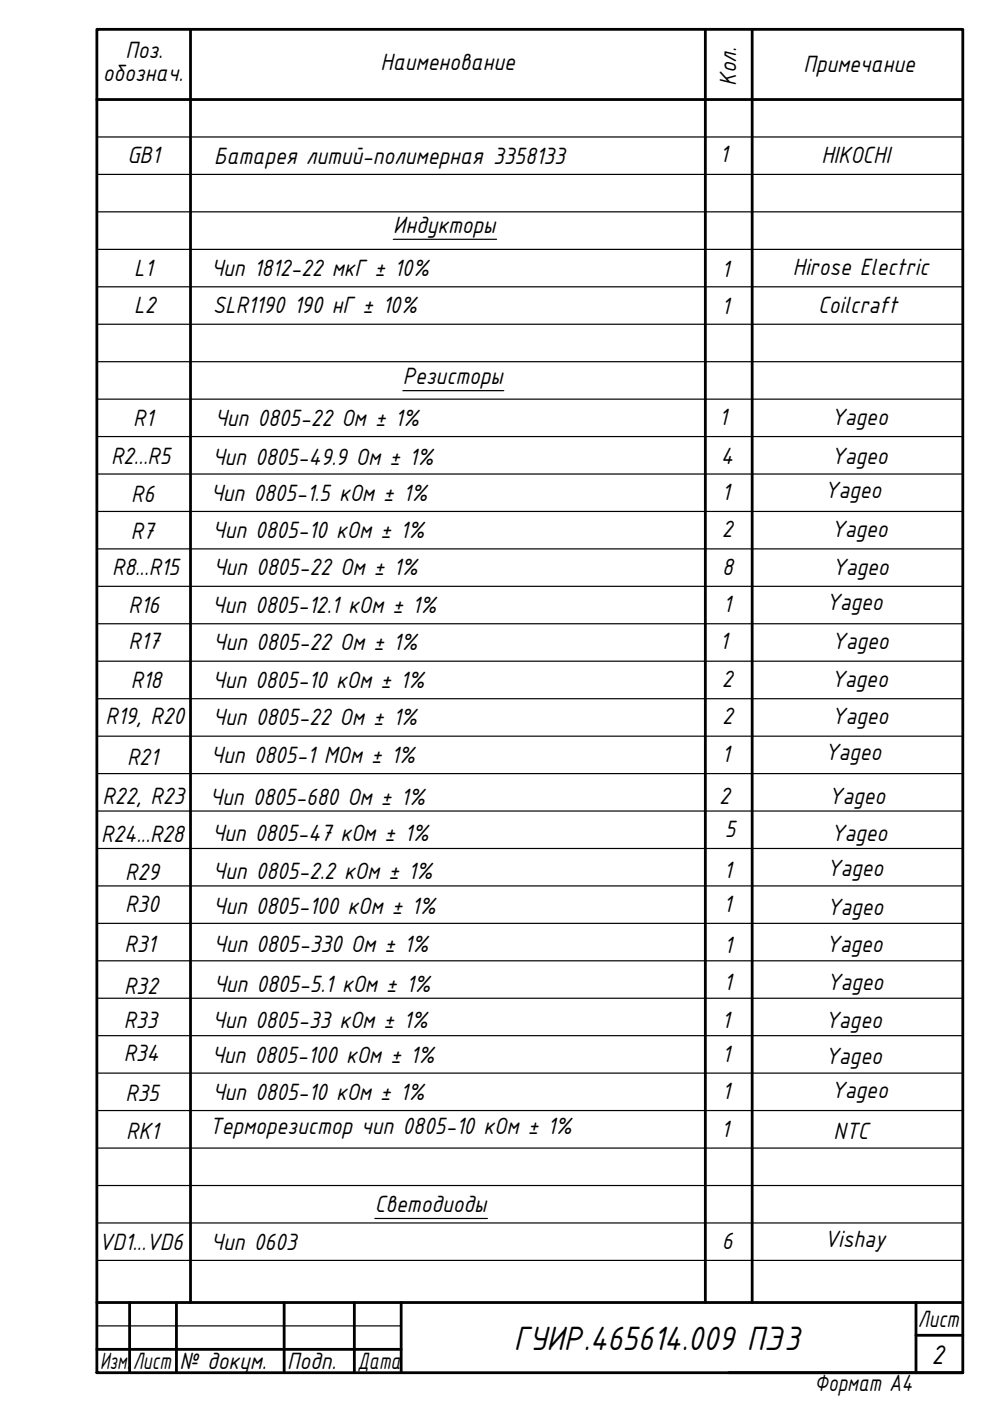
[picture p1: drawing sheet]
<svg xmlns="http://www.w3.org/2000/svg" width="210mm" height="297mm" viewBox="0 0 210 297" stroke-linecap="round" stroke-linejoin="round" font-family="sans-serif">
<defs><g id="words">
<text font-size="7.7" x="109" y="286.2">ГУИР.465614.009 ПЭ3</text>
<text font-size="6.2" x="197.5" y="289.2">2</text>
<g font-size="5.4">
<text x="21.8" y="17.1">обознач.</text>
<text x="26.6" y="12.2">Поз.</text>
<text x="80.7" y="14.9">Наименование</text>
<text x="170.4" y="15.3">Примечание</text>
<text x="156.1" y="18.2" transform="rotate(-90 156.1 18.2)">Кол.</text>
<text x="27" y="34.5">GB1</text>
<text x="45.4" y="34.9">Батарея литий-полимерная 3358133</text>
<text x="152.6" y="34.2">1</text>
<text x="174.1" y="34.6">HIKOCHI</text>
<text x="83.4" y="49.3">Индукторы</text>
<text x="28.5" y="58.6">L1</text>
<text x="44.8" y="58.6">Чип 1812-22 мкГ ± 10%</text>
<text x="153" y="58.8">1</text>
<text x="168.1" y="58.4">Hirose Electric</text>
<text x="28.5" y="66.4">L2</text>
<text x="45.1" y="66.4">SLR1190 190 нГ ± 10%</text>
<text x="153" y="66.6">1</text>
<text x="173.5" y="66.3">Coilcraft</text>
<text x="85.4" y="81.4">Резисторы</text>
<text x="28.2" y="90.2">R1</text>
<text x="45.5" y="90.4">Чип 0805-22 Ом ± 1%</text>
<text x="152.5" y="90.2">1</text>
<text x="176.2" y="90.2">Yageo</text>
<text x="23.5" y="98.4">R2...R5</text>
<text x="45" y="98.6">Чип 0805-49.9 Ом ± 1%</text>
<text x="152.9" y="98.4">4</text>
<text x="176.2" y="98.4">Yageo</text>
<text x="27.8" y="106.3">R6</text>
<text x="44.7" y="106.3">Чип 0805-1.5 кОм ± 1%</text>
<text x="153" y="106">1</text>
<text x="174.8" y="105.7">Yageo</text>
<text x="153" y="113.9">2</text>
<text x="176.2" y="113.9">Yageo</text>
<text x="27.7" y="114.2">R7</text>
<text x="45" y="114.1">Чип 0805-10 кОм ± 1%</text>
<text x="23.8" y="121.8">R8...R15</text>
<text x="45.2" y="122">Чип 0805-22 Ом ± 1%</text>
<text x="153.1" y="121.8">8</text>
<text x="176.4" y="121.8">Yageo</text>
<text x="27.2" y="130.1">R16</text>
<text x="45" y="130">Чип 0805-12.1 кОм ± 1%</text>
<text x="153.3" y="129.8">1</text>
<text x="175.1" y="129.4">Yageo</text>
<text x="27.3" y="137.7">R17</text>
<text x="45.2" y="137.8">Чип 0805-22 Ом ± 1%</text>
<text x="152.6" y="137.7">1</text>
<text x="176.4" y="137.7">Yageo</text>
<text x="27.7" y="145.9">R18</text>
<text x="45" y="145.8">Чип 0805-10 кОм ± 1%</text>
<text x="153" y="145.7">2</text>
<text x="176.2" y="145.7">Yageo</text>
<text x="22.4" y="153.5">R19, R20</text>
<text x="45.1" y="153.7">Чип 0805-22 Ом ± 1%</text>
<text x="153.1" y="153.5">2</text>
<text x="176.3" y="153.5">Yageo</text>
<text x="44.7" y="161.7">Чип 0805-1 МОм ± 1%</text>
<text x="153" y="161.5">1</text>
<text x="174.9" y="161.1">Yageo</text>
<text x="27" y="162.3">R21</text>
<text x="21.7" y="170.4">R22, R23</text>
<text x="44.5" y="170.6">Чип 0805-680 Ом ± 1%</text>
<text x="152.5" y="170.5">2</text>
<text x="175.7" y="170.5">Yageo</text>
<text x="21.5" y="178.6">R24...R28</text>
<text x="45" y="178.4">Чип 0805-47 кОм ± 1%</text>
<text x="153.7" y="177.4">5</text>
<text x="176.2" y="178.2">Yageo</text>
<text x="175.3" y="185.8">Yageo</text>
<text x="26.6" y="186.6">R29</text>
<text x="45.1" y="186.4">Чип 0805-2.2 кОм ± 1%</text>
<text x="153.5" y="186.2">1</text>
<text x="26.5" y="193.4">R30</text>
<text x="45.2" y="193.8">Чип 0805-100 кОм ± 1%</text>
<text x="153.4" y="193.5">1</text>
<text x="175.3" y="193.9">Yageo</text>
<text x="26.4" y="201.9">R31</text>
<text x="45.3" y="201.9">Чип 0805-330 Ом ± 1%</text>
<text x="153.5" y="202">1</text>
<text x="175.1" y="201.9">Yageo</text>
<text x="153.5" y="210">1</text>
<text x="175.3" y="209.9">Yageo</text>
<text x="26.3" y="210.7">R32</text>
<text x="45.3" y="210.4">Чип 0805-5.1 кОм ± 1%</text>
<text x="26.2" y="217.9">R33</text>
<text x="45.1" y="217.9">Чип 0805-33 кОм ± 1%</text>
<text x="153" y="217.9">1</text>
<text x="175" y="218">Yageo</text>
<text x="26.2" y="225">R34</text>
<text x="44.9" y="225.4">Чип 0805-100 кОм ± 1%</text>
<text x="153.1" y="225.1">1</text>
<text x="175" y="225.6">Yageo</text>
<text x="26.6" y="233.5">R35</text>
<text x="45" y="233.2">Чип 0805-10 кОм ± 1%</text>
<text x="153.1" y="233">1</text>
<text x="176.2" y="232.8">Yageo</text>
<text x="26.8" y="241.4">RK1</text>
<text x="44.4" y="240.5">Терморезистор чип 0805-10 кОм ± 1%</text>
<text x="152.9" y="241">1</text>
<text x="176.7" y="241.4">NTC</text>
<text x="79.5" y="257">Светодиоды</text>
<text x="21" y="265">VD1...VD6</text>
<text x="44.7" y="265">Чип 0603</text>
<text x="153" y="264.8">6</text>
<text x="174.8" y="264.5">Vishay</text>
<text x="194.6" y="281.3">Лист</text>
<text x="21.2" y="290.3">Изм.</text>
<text x="28.2" y="290.3">Лист</text>
<text x="38.1" y="290.3">№ докум.</text>
<text x="60.9" y="290.3">Подп.</text>
<text x="75.8" y="290.3">Дата</text>
<text x="172.7" y="295">Формат А4</text>
</g>
</g></defs>
<!-- layer: 0 -->
<g fill="none" stroke="#000" stroke-width=".59">
<path d="M20.5 6.2h183.6v284.8h-183.6zM40.4 6.2v270M149.5 6.2v270M159.5 6.2v270M20.5 21.1h183.6M20.5 276.2h183.6M27.5 276.2v14.8M37.4 276.2v14.8M60.2 276.2v14.8M75.1 276.2v14.8M85.1 276.2v14.8M194.2 276.2v14.8"/>
<path d="M20.5 286.1h64.6M154.5 291h49.6M194.2 283.1h9.9"/>
</g>
<g fill="none" stroke="#000" stroke-width=".25">
<path d="M20.5 6.2v14.9M40.4 6.2h69.5M172.4 6.2h9.9M20.5 29h183.6M20.5 37h183.6M20.5 44.9h183.6M20.5 52.9h183.6M83.4 50.7h21.9M20.5 60.8h183.6M20.5 68.7h183.6M20.5 76.7h183.6M20.5 84.6h183.6"/>
<path d="M20.5 92.6h183.6M85.4 82.8h21.4M20.5 100.5h183.6M20.5 108.4h183.6M20.5 116.4h183.6M20.5 124.3h183.6M20.5 132.2h183.6M20.5 140.2h183.6M20.5 148.1h183.6M20.5 156.1h183.6M20.5 164h183.6M20.5 172h183.6"/>
<path d="M20.5 179.9h183.6M20.5 187.8h183.6M20.5 195.8h183.6M20.5 203.7h183.6M20.5 211.6h183.6M20.5 219.6h183.6M20.5 227.5h183.6M20.5 235.5h183.6M20.5 243.4h183.6M20.5 251.4h183.6M20.5 259.3h183.6M79.5 258.3h23.8"/>
<path d="M20.5 267.2h183.6M20.5 281.1h64.6M20.5 286.1h64.6M20.5 291h183.6"/>
</g>
<use href="#words"/>
</svg>
